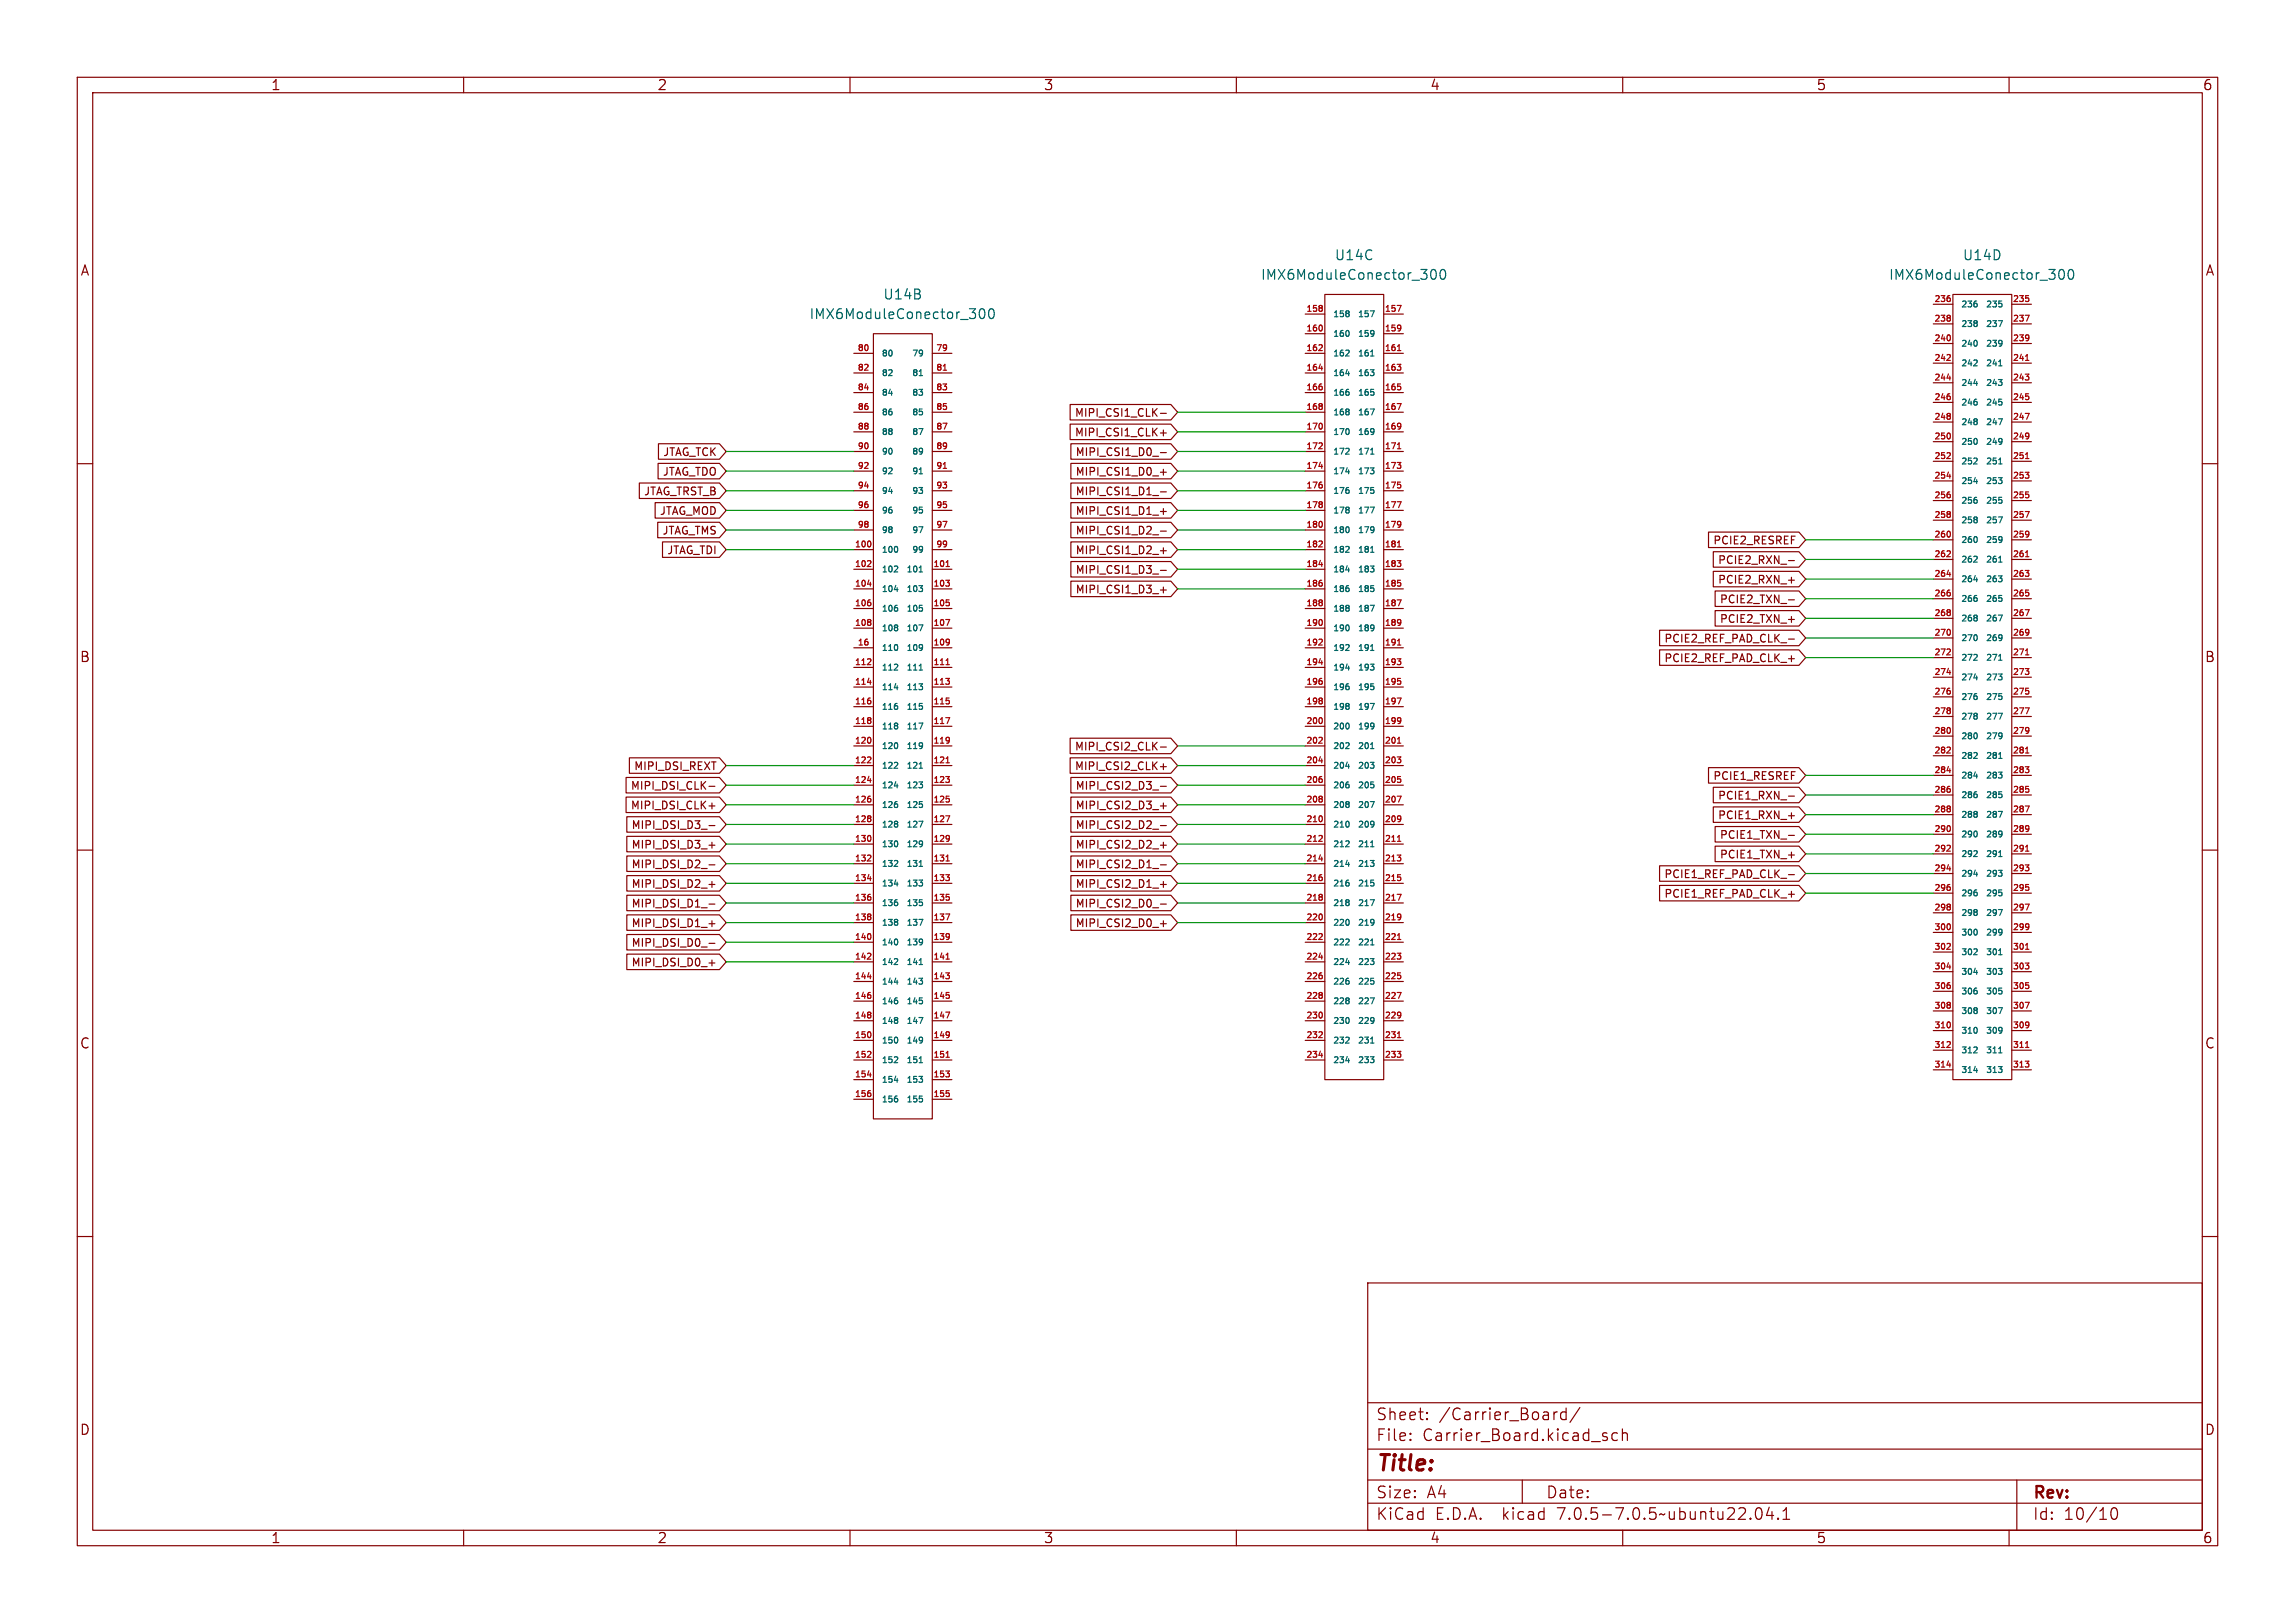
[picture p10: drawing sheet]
<svg xmlns="http://www.w3.org/2000/svg" width="297mm" height="210mm" viewBox="0 0 297 210" stroke-linecap="round" stroke-linejoin="round" font-family="sans-serif">
<defs><g id="words">
<text font-size="2.8" fill="#840000" x="178" y="190.8">Title:</text>
<g font-size="2.1" fill="#840000">
<text x="178" y="183.9">Sheet:</text>
<text x="186.2" y="183.9">/Carrier_Board/</text>
<text x="178" y="186.6">File:</text>
<text x="184" y="186.6">Carrier_Board.kicad_sch</text>
<text x="178" y="196.8">KiCad</text>
<text x="178" y="194">Size:</text>
<text x="184.6" y="194">A4</text>
<text x="185.7" y="196.8">E.D.A.</text>
<text x="194.4" y="196.8">kicad</text>
<text x="200" y="194">Date:</text>
<text x="201.5" y="196.8">7.0.5-7.0.5~ubuntu22.04.1</text>
<text x="263" y="194.2">Rev:</text>
<text x="263" y="196.8">Id:</text>
<text x="267" y="196.8">10/10</text>
</g>
<g font-size="1.8" fill="#840000">
<text x="35" y="11.8">1</text>
<text x="85" y="11.8">2</text>
<text x="135" y="11.8">3</text>
<text x="185" y="11.8">4</text>
<text x="235" y="11.8">5</text>
<text x="285" y="11.8">6</text>
<text x="10.4" y="35.8">A</text>
<text x="285.4" y="35.8">A</text>
<text x="10.3" y="85.8">B</text>
<text x="285.3" y="85.8">B</text>
<text x="10.3" y="135.8">C</text>
<text x="285.3" y="135.8">C</text>
<text x="10.3" y="185.8">D</text>
<text x="285.3" y="185.8">D</text>
<text x="35" y="199.8">1</text>
<text x="85" y="199.8">2</text>
<text x="135" y="199.8">3</text>
<text x="185" y="199.8">4</text>
<text x="235" y="199.8">5</text>
<text x="285" y="199.8">6</text>
</g>
<g font-size="1.8" fill="#006464">
<text x="172.7" y="33.8">U14C</text>
<text x="254" y="33.8">U14D</text>
<text x="104.7" y="41.5">IMX6ModuleConector_300</text>
<text x="114.3" y="38.9">U14B</text>
<text x="163.1" y="36.4">IMX6ModuleConector_300</text>
<text x="244.4" y="36.4">IMX6ModuleConector_300</text>
</g>
<g font-size="1.4" fill="#840000">
<text x="85.8" y="59.2">JTAG_TCK</text>
<text x="139" y="54.1">MIPI_CSI1_CLK-</text>
<text x="139" y="56.6">MIPI_CSI1_CLK+</text>
<text x="139.1" y="59.2">MIPI_CSI1_D0_-</text>
<text x="83.3" y="64.3">JTAG_TRST_B</text>
<text x="85.7" y="61.7">JTAG_TDO</text>
<text x="139.1" y="64.3">MIPI_CSI1_D1_-</text>
<text x="139.1" y="61.7">MIPI_CSI1_D0_+</text>
<text x="85.3" y="66.8">JTAG_MOD</text>
<text x="85.7" y="69.3">JTAG_TMS</text>
<text x="86.3" y="71.9">JTAG_TDI</text>
<text x="139.1" y="71.9">MIPI_CSI1_D2_+</text>
<text x="139.1" y="69.3">MIPI_CSI1_D2_-</text>
<text x="139.1" y="66.8">MIPI_CSI1_D1_+</text>
<text x="221.7" y="70.6">PCIE2_RESREF</text>
<text x="139.1" y="77">MIPI_CSI1_D3_+</text>
<text x="139.1" y="74.4">MIPI_CSI1_D3_-</text>
<text x="222.3" y="73.2">PCIE2_RXN_-</text>
<text x="222.3" y="75.7">PCIE2_RXN_+</text>
<text x="215.3" y="83.3">PCIE2_REF_PAD_CLK_-</text>
<text x="222.5" y="78.2">PCIE2_TXN_-</text>
<text x="222.5" y="80.8">PCIE2_TXN_+</text>
<text x="215.3" y="85.9">PCIE2_REF_PAD_CLK_+</text>
<text x="82" y="99.8">MIPI_DSI_REXT</text>
<text x="139" y="99.8">MIPI_CSI2_CLK+</text>
<text x="139" y="97.3">MIPI_CSI2_CLK-</text>
<text x="221.7" y="101.1">PCIE1_RESREF</text>
<text x="81.6" y="104.9">MIPI_DSI_CLK+</text>
<text x="81.6" y="102.4">MIPI_DSI_CLK-</text>
<text x="81.7" y="107.4">MIPI_DSI_D3_-</text>
<text x="139.1" y="104.9">MIPI_CSI2_D3_+</text>
<text x="139.1" y="102.4">MIPI_CSI2_D3_-</text>
<text x="139.1" y="107.4">MIPI_CSI2_D2_-</text>
<text x="222.3" y="106.2">PCIE1_RXN_+</text>
<text x="222.3" y="103.6">PCIE1_RXN_-</text>
<text x="81.7" y="112.5">MIPI_DSI_D2_-</text>
<text x="81.7" y="110">MIPI_DSI_D3_+</text>
<text x="139.1" y="110">MIPI_CSI2_D2_+</text>
<text x="139.1" y="112.5">MIPI_CSI2_D1_-</text>
<text x="215.3" y="113.8">PCIE1_REF_PAD_CLK_-</text>
<text x="222.5" y="111.3">PCIE1_TXN_+</text>
<text x="222.5" y="108.7">PCIE1_TXN_-</text>
<text x="81.7" y="117.6">MIPI_DSI_D1_-</text>
<text x="81.7" y="115.1">MIPI_DSI_D2_+</text>
<text x="139.1" y="115.1">MIPI_CSI2_D1_+</text>
<text x="139.1" y="117.6">MIPI_CSI2_D0_-</text>
<text x="215.3" y="116.3">PCIE1_REF_PAD_CLK_+</text>
<text x="81.7" y="120.1">MIPI_DSI_D1_+</text>
<text x="81.7" y="125.2">MIPI_DSI_D0_+</text>
<text x="81.7" y="122.7">MIPI_DSI_D0_-</text>
<text x="139.1" y="120.1">MIPI_CSI2_D0_+</text>
</g>
<g font-size="1.1" fill="#a90000">
<text x="169" y="40.4">158</text>
<text x="179.1" y="40.4">157</text>
<text x="250.3" y="39.1">236</text>
<text x="250.3" y="41.7">238</text>
<text x="260.4" y="39.1">235</text>
<text x="260.4" y="41.7">237</text>
<text x="110.9" y="45.5">80</text>
<text x="121.1" y="45.5">79</text>
<text x="169" y="42.9">160</text>
<text x="169" y="45.5">162</text>
<text x="179.1" y="42.9">159</text>
<text x="179.1" y="45.5">161</text>
<text x="250.3" y="44.2">240</text>
<text x="250.3" y="46.7">242</text>
<text x="260.4" y="44.2">239</text>
<text x="260.4" y="46.7">241</text>
<text x="110.9" y="48">82</text>
<text x="110.9" y="50.5">84</text>
<text x="110.9" y="53.1">86</text>
<text x="121.1" y="48">81</text>
<text x="121.1" y="50.5">83</text>
<text x="121.1" y="53.1">85</text>
<text x="169" y="48">164</text>
<text x="169" y="50.5">166</text>
<text x="169" y="53.1">168</text>
<text x="179.1" y="48">163</text>
<text x="179.1" y="50.5">165</text>
<text x="179.1" y="53.1">167</text>
<text x="250.3" y="49.3">244</text>
<text x="250.3" y="51.8">246</text>
<text x="260.4" y="49.3">243</text>
<text x="260.4" y="51.8">245</text>
<text x="110.9" y="55.6">88</text>
<text x="110.9" y="58.2">90</text>
<text x="121.1" y="55.6">87</text>
<text x="121.1" y="58.2">89</text>
<text x="169" y="55.6">170</text>
<text x="169" y="58.2">172</text>
<text x="179.1" y="55.6">169</text>
<text x="179.1" y="58.2">171</text>
<text x="250.3" y="54.4">248</text>
<text x="250.3" y="56.9">250</text>
<text x="250.3" y="59.4">252</text>
<text x="260.4" y="54.4">247</text>
<text x="260.4" y="56.9">249</text>
<text x="260.4" y="59.4">251</text>
<text x="110.9" y="60.7">92</text>
<text x="110.9" y="63.2">94</text>
<text x="110.9" y="65.8">96</text>
<text x="121.1" y="60.7">91</text>
<text x="121.1" y="63.2">93</text>
<text x="121.1" y="65.8">95</text>
<text x="169" y="60.7">174</text>
<text x="169" y="63.2">176</text>
<text x="169" y="65.8">178</text>
<text x="179.1" y="60.7">173</text>
<text x="179.1" y="63.2">175</text>
<text x="179.1" y="65.8">177</text>
<text x="250.3" y="62">254</text>
<text x="250.3" y="64.5">256</text>
<text x="260.4" y="62">253</text>
<text x="260.4" y="64.5">255</text>
<text x="110.6" y="70.9">100</text>
<text x="110.9" y="68.3">98</text>
<text x="121.1" y="68.3">97</text>
<text x="121.1" y="70.9">99</text>
<text x="169" y="68.3">180</text>
<text x="169" y="70.9">182</text>
<text x="179.1" y="68.3">179</text>
<text x="179.1" y="70.9">181</text>
<text x="250.3" y="67.1">258</text>
<text x="250.3" y="69.6">260</text>
<text x="260.4" y="67.1">257</text>
<text x="260.4" y="69.6">259</text>
<text x="110.6" y="73.4">102</text>
<text x="110.6" y="75.9">104</text>
<text x="120.7" y="73.4">101</text>
<text x="120.7" y="75.9">103</text>
<text x="169" y="73.4">184</text>
<text x="169" y="75.9">186</text>
<text x="179.1" y="73.4">183</text>
<text x="179.1" y="75.9">185</text>
<text x="250.3" y="72.1">262</text>
<text x="250.3" y="74.7">264</text>
<text x="250.3" y="77.2">266</text>
<text x="260.4" y="72.1">261</text>
<text x="260.4" y="74.7">263</text>
<text x="260.4" y="77.2">265</text>
<text x="110.6" y="78.5">106</text>
<text x="110.6" y="81">108</text>
<text x="110.9" y="83.6">16</text>
<text x="120.7" y="78.5">105</text>
<text x="120.7" y="81">107</text>
<text x="120.7" y="83.6">109</text>
<text x="169" y="78.5">188</text>
<text x="169" y="81">190</text>
<text x="169" y="83.6">192</text>
<text x="179.1" y="78.5">187</text>
<text x="179.1" y="81">189</text>
<text x="179.1" y="83.6">191</text>
<text x="250.3" y="79.8">268</text>
<text x="250.3" y="82.3">270</text>
<text x="260.4" y="79.8">267</text>
<text x="260.4" y="82.3">269</text>
<text x="110.6" y="86.1">112</text>
<text x="110.6" y="88.6">114</text>
<text x="120.7" y="86.1">111</text>
<text x="120.7" y="88.6">113</text>
<text x="169" y="86.1">194</text>
<text x="169" y="88.6">196</text>
<text x="179.1" y="86.1">193</text>
<text x="179.1" y="88.6">195</text>
<text x="250.3" y="84.8">272</text>
<text x="250.3" y="87.4">274</text>
<text x="250.3" y="89.9">276</text>
<text x="260.4" y="84.8">271</text>
<text x="260.4" y="87.4">273</text>
<text x="260.4" y="89.9">275</text>
<text x="110.6" y="91.2">116</text>
<text x="110.6" y="93.7">118</text>
<text x="120.7" y="91.2">115</text>
<text x="120.7" y="93.7">117</text>
<text x="169" y="91.2">198</text>
<text x="169" y="93.7">200</text>
<text x="179.1" y="91.2">197</text>
<text x="179.1" y="93.7">199</text>
<text x="250.3" y="92.5">278</text>
<text x="250.3" y="95">280</text>
<text x="260.4" y="92.5">277</text>
<text x="260.4" y="95">279</text>
<text x="110.6" y="96.3">120</text>
<text x="110.6" y="98.8">122</text>
<text x="110.6" y="101.3">124</text>
<text x="120.7" y="96.3">119</text>
<text x="120.7" y="98.8">121</text>
<text x="120.7" y="101.3">123</text>
<text x="169" y="96.3">202</text>
<text x="169" y="98.8">204</text>
<text x="169" y="101.3">206</text>
<text x="179.1" y="96.3">201</text>
<text x="179.1" y="98.8">203</text>
<text x="179.1" y="101.3">205</text>
<text x="250.3" y="97.5">282</text>
<text x="250.3" y="100.1">284</text>
<text x="260.4" y="97.5">281</text>
<text x="260.4" y="100.1">283</text>
<text x="110.6" y="103.9">126</text>
<text x="110.6" y="106.4">128</text>
<text x="120.7" y="103.9">125</text>
<text x="120.7" y="106.4">127</text>
<text x="169" y="103.9">208</text>
<text x="169" y="106.4">210</text>
<text x="179.1" y="103.9">207</text>
<text x="179.1" y="106.4">209</text>
<text x="250.3" y="102.6">286</text>
<text x="250.3" y="105.2">288</text>
<text x="250.3" y="107.7">290</text>
<text x="260.4" y="102.6">285</text>
<text x="260.4" y="105.2">287</text>
<text x="260.4" y="107.7">289</text>
<text x="110.6" y="109">130</text>
<text x="110.6" y="111.5">132</text>
<text x="120.7" y="109">129</text>
<text x="120.7" y="111.5">131</text>
<text x="169" y="109">212</text>
<text x="169" y="111.5">214</text>
<text x="179.1" y="109">211</text>
<text x="179.1" y="111.5">213</text>
<text x="250.3" y="110.2">292</text>
<text x="250.3" y="112.8">294</text>
<text x="260.4" y="110.2">291</text>
<text x="260.4" y="112.8">293</text>
<text x="110.6" y="114">134</text>
<text x="110.6" y="116.6">136</text>
<text x="110.6" y="119.1">138</text>
<text x="120.7" y="114">133</text>
<text x="120.7" y="116.6">135</text>
<text x="120.7" y="119.1">137</text>
<text x="169" y="114">216</text>
<text x="169" y="116.6">218</text>
<text x="169" y="119.1">220</text>
<text x="179.1" y="114">215</text>
<text x="179.1" y="116.6">217</text>
<text x="179.1" y="119.1">219</text>
<text x="250.3" y="115.3">296</text>
<text x="250.3" y="117.9">298</text>
<text x="260.4" y="115.3">295</text>
<text x="260.4" y="117.9">297</text>
<text x="110.6" y="121.7">140</text>
<text x="110.6" y="124.2">142</text>
<text x="120.7" y="121.7">139</text>
<text x="120.7" y="124.2">141</text>
<text x="169" y="121.7">222</text>
<text x="169" y="124.2">224</text>
<text x="179.1" y="121.7">221</text>
<text x="179.1" y="124.2">223</text>
<text x="250.3" y="120.4">300</text>
<text x="250.3" y="122.9">302</text>
<text x="250.3" y="125.5">304</text>
<text x="260.4" y="120.4">299</text>
<text x="260.4" y="122.9">301</text>
<text x="260.4" y="125.5">303</text>
<text x="110.6" y="126.7">144</text>
<text x="110.6" y="129.3">146</text>
<text x="110.6" y="131.8">148</text>
<text x="120.7" y="126.7">143</text>
<text x="120.7" y="129.3">145</text>
<text x="120.7" y="131.8">147</text>
<text x="169" y="126.7">226</text>
<text x="169" y="129.3">228</text>
<text x="169" y="131.8">230</text>
<text x="179.1" y="126.7">225</text>
<text x="179.1" y="129.3">227</text>
<text x="179.1" y="131.8">229</text>
<text x="250.3" y="128">306</text>
<text x="250.3" y="130.6">308</text>
<text x="260.4" y="128">305</text>
<text x="260.4" y="130.6">307</text>
<text x="110.6" y="134.4">150</text>
<text x="110.6" y="136.9">152</text>
<text x="120.7" y="134.4">149</text>
<text x="120.7" y="136.9">151</text>
<text x="169" y="134.4">232</text>
<text x="169" y="136.9">234</text>
<text x="179.1" y="134.4">231</text>
<text x="179.1" y="136.9">233</text>
<text x="250.3" y="133.1">310</text>
<text x="250.3" y="135.6">312</text>
<text x="260.4" y="133.1">309</text>
<text x="260.4" y="135.6">311</text>
<text x="110.6" y="139.4">154</text>
<text x="110.6" y="142">156</text>
<text x="120.7" y="139.4">153</text>
<text x="120.7" y="142">155</text>
<text x="250.3" y="138.2">314</text>
<text x="260.4" y="138.2">313</text>
</g>
<g font-size="1.1" fill="#006464">
<text x="172.5" y="41.2">158</text>
<text x="175.6" y="41.2">157</text>
<text x="253.7" y="39.9">236</text>
<text x="256.9" y="39.9">235</text>
<text x="114" y="46.3">80</text>
<text x="118" y="46.3">79</text>
<text x="172.5" y="43.8">160</text>
<text x="172.5" y="46.3">162</text>
<text x="175.6" y="43.8">159</text>
<text x="175.6" y="46.3">161</text>
<text x="253.7" y="42.5">238</text>
<text x="253.7" y="45">240</text>
<text x="253.7" y="47.6">242</text>
<text x="256.9" y="42.5">237</text>
<text x="256.9" y="45">239</text>
<text x="256.9" y="47.6">241</text>
<text x="114" y="48.8">82</text>
<text x="114" y="51.4">84</text>
<text x="114" y="53.9">86</text>
<text x="118" y="48.8">81</text>
<text x="118" y="51.4">83</text>
<text x="118" y="53.9">85</text>
<text x="172.5" y="48.8">164</text>
<text x="172.5" y="51.4">166</text>
<text x="172.5" y="53.9">168</text>
<text x="175.6" y="48.8">163</text>
<text x="175.6" y="51.4">165</text>
<text x="175.6" y="53.9">167</text>
<text x="253.7" y="50.1">244</text>
<text x="253.7" y="52.6">246</text>
<text x="256.9" y="50.1">243</text>
<text x="256.9" y="52.6">245</text>
<text x="114" y="56.5">88</text>
<text x="114" y="59">90</text>
<text x="118" y="56.5">87</text>
<text x="118" y="59">89</text>
<text x="172.5" y="56.5">170</text>
<text x="172.5" y="59">172</text>
<text x="175.6" y="56.5">169</text>
<text x="175.6" y="59">171</text>
<text x="253.7" y="55.2">248</text>
<text x="253.7" y="57.7">250</text>
<text x="256.9" y="55.2">247</text>
<text x="256.9" y="57.7">249</text>
<text x="114" y="61.5">92</text>
<text x="114" y="64.1">94</text>
<text x="118" y="61.5">91</text>
<text x="118" y="64.1">93</text>
<text x="172.5" y="61.5">174</text>
<text x="172.5" y="64.1">176</text>
<text x="175.6" y="61.5">173</text>
<text x="175.6" y="64.1">175</text>
<text x="253.7" y="60.3">252</text>
<text x="253.7" y="62.8">254</text>
<text x="253.7" y="65.3">256</text>
<text x="256.9" y="60.3">251</text>
<text x="256.9" y="62.8">253</text>
<text x="256.9" y="65.3">255</text>
<text x="114" y="71.7">100</text>
<text x="114" y="66.6">96</text>
<text x="114" y="69.2">98</text>
<text x="118" y="66.6">95</text>
<text x="118" y="69.2">97</text>
<text x="118" y="71.7">99</text>
<text x="172.5" y="66.6">178</text>
<text x="172.5" y="69.2">180</text>
<text x="172.5" y="71.7">182</text>
<text x="175.6" y="66.6">177</text>
<text x="175.6" y="69.2">179</text>
<text x="175.6" y="71.7">181</text>
<text x="253.7" y="67.9">258</text>
<text x="253.7" y="70.4">260</text>
<text x="256.9" y="67.9">257</text>
<text x="256.9" y="70.4">259</text>
<text x="114" y="74.2">102</text>
<text x="114" y="76.8">104</text>
<text x="117.2" y="74.2">101</text>
<text x="117.2" y="76.8">103</text>
<text x="172.5" y="74.2">184</text>
<text x="172.5" y="76.8">186</text>
<text x="175.6" y="74.2">183</text>
<text x="175.6" y="76.8">185</text>
<text x="253.7" y="73">262</text>
<text x="253.7" y="75.5">264</text>
<text x="256.9" y="73">261</text>
<text x="256.9" y="75.5">263</text>
<text x="114" y="79.3">106</text>
<text x="114" y="81.9">108</text>
<text x="117.2" y="79.3">105</text>
<text x="117.2" y="81.9">107</text>
<text x="172.5" y="79.3">188</text>
<text x="172.5" y="81.9">190</text>
<text x="175.6" y="79.3">187</text>
<text x="175.6" y="81.9">189</text>
<text x="253.7" y="78">266</text>
<text x="253.7" y="80.6">268</text>
<text x="253.7" y="83.1">270</text>
<text x="256.9" y="78">265</text>
<text x="256.9" y="80.6">267</text>
<text x="256.9" y="83.1">269</text>
<text x="114" y="86.9">112</text>
<text x="114" y="89.5">114</text>
<text x="114" y="84.4">110</text>
<text x="117.2" y="84.4">109</text>
<text x="117.2" y="86.9">111</text>
<text x="117.2" y="89.5">113</text>
<text x="172.5" y="84.4">192</text>
<text x="172.5" y="86.9">194</text>
<text x="172.5" y="89.5">196</text>
<text x="175.6" y="84.4">191</text>
<text x="175.6" y="86.9">193</text>
<text x="175.6" y="89.5">195</text>
<text x="253.7" y="85.7">272</text>
<text x="253.7" y="88.2">274</text>
<text x="256.9" y="85.7">271</text>
<text x="256.9" y="88.2">273</text>
<text x="114" y="92">116</text>
<text x="114" y="94.6">118</text>
<text x="117.2" y="92">115</text>
<text x="117.2" y="94.6">117</text>
<text x="172.5" y="92">198</text>
<text x="172.5" y="94.6">200</text>
<text x="175.6" y="92">197</text>
<text x="175.6" y="94.6">199</text>
<text x="253.7" y="90.7">276</text>
<text x="253.7" y="93.3">278</text>
<text x="253.7" y="95.8">280</text>
<text x="256.9" y="90.7">275</text>
<text x="256.9" y="93.3">277</text>
<text x="256.9" y="95.8">279</text>
<text x="114" y="97.1">120</text>
<text x="114" y="99.6">122</text>
<text x="117.2" y="97.1">119</text>
<text x="117.2" y="99.6">121</text>
<text x="172.5" y="97.1">202</text>
<text x="172.5" y="99.6">204</text>
<text x="175.6" y="97.1">201</text>
<text x="175.6" y="99.6">203</text>
<text x="253.7" y="98.4">282</text>
<text x="253.7" y="100.9">284</text>
<text x="256.9" y="98.4">281</text>
<text x="256.9" y="100.9">283</text>
<text x="114" y="102.2">124</text>
<text x="114" y="104.7">126</text>
<text x="114" y="107.3">128</text>
<text x="117.2" y="102.2">123</text>
<text x="117.2" y="104.7">125</text>
<text x="117.2" y="107.3">127</text>
<text x="172.5" y="102.2">206</text>
<text x="172.5" y="104.7">208</text>
<text x="172.5" y="107.3">210</text>
<text x="175.6" y="102.2">205</text>
<text x="175.6" y="104.7">207</text>
<text x="175.6" y="107.3">209</text>
<text x="253.7" y="103.4">286</text>
<text x="253.7" y="106">288</text>
<text x="256.9" y="103.4">285</text>
<text x="256.9" y="106">287</text>
<text x="114" y="109.8">130</text>
<text x="114" y="112.3">132</text>
<text x="117.2" y="109.8">129</text>
<text x="117.2" y="112.3">131</text>
<text x="172.5" y="109.8">212</text>
<text x="172.5" y="112.3">214</text>
<text x="175.6" y="109.8">211</text>
<text x="175.6" y="112.3">213</text>
<text x="253.7" y="108.5">290</text>
<text x="253.7" y="111.1">292</text>
<text x="253.7" y="113.6">294</text>
<text x="256.9" y="108.5">289</text>
<text x="256.9" y="111.1">291</text>
<text x="256.9" y="113.6">293</text>
<text x="114" y="114.9">134</text>
<text x="114" y="117.4">136</text>
<text x="114" y="120">138</text>
<text x="117.2" y="114.9">133</text>
<text x="117.2" y="117.4">135</text>
<text x="117.2" y="120">137</text>
<text x="172.5" y="114.9">216</text>
<text x="172.5" y="117.4">218</text>
<text x="172.5" y="120">220</text>
<text x="175.6" y="114.9">215</text>
<text x="175.6" y="117.4">217</text>
<text x="175.6" y="120">219</text>
<text x="253.7" y="116.1">296</text>
<text x="253.7" y="118.7">298</text>
<text x="256.9" y="116.1">295</text>
<text x="256.9" y="118.7">297</text>
<text x="114" y="122.5">140</text>
<text x="114" y="125">142</text>
<text x="117.2" y="122.5">139</text>
<text x="117.2" y="125">141</text>
<text x="172.5" y="122.5">222</text>
<text x="172.5" y="125">224</text>
<text x="175.6" y="122.5">221</text>
<text x="175.6" y="125">223</text>
<text x="253.7" y="121.2">300</text>
<text x="253.7" y="123.8">302</text>
<text x="256.9" y="121.2">299</text>
<text x="256.9" y="123.8">301</text>
<text x="114" y="127.6">144</text>
<text x="114" y="130.1">146</text>
<text x="117.2" y="127.6">143</text>
<text x="117.2" y="130.1">145</text>
<text x="172.5" y="127.6">226</text>
<text x="172.5" y="130.1">228</text>
<text x="175.6" y="127.6">225</text>
<text x="175.6" y="130.1">227</text>
<text x="253.7" y="126.3">304</text>
<text x="253.7" y="128.8">306</text>
<text x="253.7" y="131.4">308</text>
<text x="256.9" y="126.3">303</text>
<text x="256.9" y="128.8">305</text>
<text x="256.9" y="131.4">307</text>
<text x="114" y="132.7">148</text>
<text x="114" y="135.2">150</text>
<text x="114" y="137.7">152</text>
<text x="117.2" y="132.7">147</text>
<text x="117.2" y="135.2">149</text>
<text x="117.2" y="137.7">151</text>
<text x="172.5" y="132.7">230</text>
<text x="172.5" y="135.2">232</text>
<text x="172.5" y="137.7">234</text>
<text x="175.6" y="132.7">229</text>
<text x="175.6" y="135.2">231</text>
<text x="175.6" y="137.7">233</text>
<text x="253.7" y="133.9">310</text>
<text x="253.7" y="136.5">312</text>
<text x="256.9" y="133.9">309</text>
<text x="256.9" y="136.5">311</text>
<text x="114" y="140.3">154</text>
<text x="114" y="142.8">156</text>
<text x="117.2" y="140.3">153</text>
<text x="117.2" y="142.8">155</text>
<text x="253.7" y="139">314</text>
<text x="256.9" y="139">313</text>
</g>
</g></defs>
<g fill="none" stroke="#840000" stroke-width=".15">
<path d="M10 10h277v190h-277zM12 12h273v186h-273zM60 10v2M110 10v2M160 10v2M210 10v2M260 10v2M171.4 38.1h7.7v101.6h-7.7zM250.2 39.4h2.5M252.7 38.1h7.6v101.6h-7.6zM260.3 39.4h2.6M10 60h2"/>
<path d="M85.2 60h7.9l.9 1-.9 1h-7.9zM85.2 57.4h7.9l.9 1-.9 1h-7.9zM110.5 45.7h2.5M110.5 48.3h2.5M110.5 50.8h2.5M110.5 53.3h2.5M110.5 55.9h2.5M110.5 58.4h2.5M113 43.2h7.6v101.6h-7.6zM120.6 45.7h2.6M120.6 48.3h2.6M120.6 50.8h2.6"/>
<path d="M120.6 53.3h2.6M120.6 55.9h2.6M120.6 58.4h2.6M138.5 52.3h13l.9 1-.9 1h-13zM138.5 54.9h13l.9 1-.9 1h-13zM138.6 57.4h12.9l.9 1-.9 1h-12.9zM138.6 60h12.9l.9 1-.9 1h-12.9zM150.2 53.5h.7M150.2 56h.7M150.2 58.6h.7M150.6 55.6v.8M168.9 45.7h2.5"/>
<path d="M168.9 48.3h2.5M168.9 50.8h2.5M168.9 53.3h2.5M168.9 55.9h2.5M168.9 58.4h2.5M168.9 40.6h2.5M168.9 43.2h2.5M179.1 45.7h2.5M179.1 48.3h2.5M179.1 50.8h2.5M179.1 53.3h2.5M179.1 55.9h2.5"/>
<path d="M179.1 58.4h2.5M179.1 40.6h2.5M179.1 43.2h2.5M250.2 41.9h2.5M250.2 44.5h2.5M250.2 47h2.5M250.2 49.5h2.5M250.2 52.1h2.5M250.2 54.6h2.5M250.2 57.2h2.5M250.2 59.7h2.5M260.3 41.9h2.6"/>
<path d="M260.3 44.5h2.6M260.3 47h2.6M260.3 49.5h2.6M260.3 52.1h2.6M260.3 54.6h2.6M260.3 57.2h2.6M260.3 59.7h2.6M285 60h2M82.7 62.5h10.4l.9 1-.9 1h-10.4zM84.8 65h8.3l.9 1-.9 1h-8.3zM85.1 67.6h8l.9 1-.9 1h-8zM85.7 70.1h7.4l.9 1-.9 1h-7.4z"/>
<path d="M110.5 71.1h2.5M110.5 73.7h2.5M110.5 76.2h2.5M110.5 78.7h2.5M110.5 61h2.5M110.5 63.5h2.5M110.5 66h2.5M110.5 68.6h2.5M120.6 71.1h2.6M120.6 73.7h2.6M120.6 76.2h2.6M120.6 78.7h2.6"/>
<path d="M120.6 61h2.6M120.6 63.5h2.6M120.6 66h2.6M120.6 68.6h2.6M138.6 70.1h12.9l.9 1-.9 1h-12.9zM138.6 67.6h12.9l.9 1-.9 1h-12.9zM138.6 75.2h12.9l.9 1-.9 1h-12.9zM138.6 72.7h12.9l.9 1-.9 1h-12.9zM138.6 65h12.9l.9 1-.9 1h-12.9zM138.6 62.5h12.9l.9 1-.9 1h-12.9zM150.2 71.3h.7M150.2 68.7h.7"/>
<path d="M150.2 76.3h.7M150.2 73.8h.7M150.2 66.2h.7M150.2 63.6h.7M150.2 61.1h.7M150.6 60.7v.8M150.6 65.8v.8M150.6 70.9v.7M150.6 76v.7M168.9 71.1h2.5M168.9 73.7h2.5M168.9 76.2h2.5"/>
<path d="M168.9 78.7h2.5M168.9 61h2.5M168.9 63.5h2.5M168.9 66h2.5M168.9 68.6h2.5M179.1 71.1h2.5M179.1 73.7h2.5M179.1 76.2h2.5M179.1 78.7h2.5M179.1 61h2.5M179.1 63.5h2.5M179.1 66h2.5"/>
<path d="M179.1 68.6h2.5M221.1 68.8h11.7l.9 1.1-.9 1h-11.7zM221.7 71.4h11.1l.9 1-.9 1h-11.1zM221.7 73.9h11.1l.9 1-.9 1h-11.1zM222 76.5h10.8l.9 1-.9 1h-10.8zM222 79h10.8l.9 1-.9 1h-10.8zM231.5 72.5h.7M231.5 77.6h.7M231.5 75.1h.7M250.2 62.2h2.5M250.2 64.8h2.5M250.2 67.3h2.5"/>
<path d="M250.2 69.9h2.5M250.2 72.4h2.5M250.2 74.9h2.5M250.2 77.5h2.5M260.3 62.2h2.6M260.3 64.8h2.6M260.3 67.3h2.6M260.3 69.9h2.6M260.3 72.4h2.6M260.3 74.9h2.6M260.3 77.5h2.6M81.5 98.1h11.6l.9 1-.9 1h-11.6z"/>
<path d="M110.5 81.3h2.5M110.5 83.8h2.5M110.5 86.4h2.5M110.5 88.9h2.5M110.5 91.4h2.5M110.5 94h2.5M110.5 96.5h2.5M110.5 99.1h2.5M120.6 81.3h2.6M120.6 83.8h2.6M120.6 86.4h2.6M120.6 88.9h2.6"/>
<path d="M120.6 91.4h2.6M120.6 94h2.6M120.6 96.5h2.6M120.6 99.1h2.6M138.5 98.1h13l.9 1-.9 1h-13zM138.5 95.5h13l.9 1-.9 1h-13zM150.2 99.2h.7M150.2 96.7h.7M150.6 98.8v.8M168.9 81.3h2.5M168.9 83.8h2.5M168.9 86.4h2.5"/>
<path d="M168.9 88.9h2.5M168.9 91.4h2.5M168.9 94h2.5M168.9 96.5h2.5M168.9 99.1h2.5M179.1 81.3h2.5M179.1 83.8h2.5M179.1 86.4h2.5M179.1 88.9h2.5M179.1 91.4h2.5M179.1 94h2.5M179.1 96.5h2.5"/>
<path d="M179.1 99.1h2.5M214.8 81.5h18l.9 1.1-.9 1h-18zM214.8 84.1h18l.9 1-.9 1h-18zM221.1 99.3h11.7l.9 1-.9 1h-11.7zM231.5 82.7h.7M231.5 80.2h.7M231.5 85.2h.7M250.2 80h2.5M250.2 82.6h2.5M250.2 85.1h2.5M250.2 87.6h2.5M250.2 90.2h2.5"/>
<path d="M250.2 92.7h2.5M250.2 95.3h2.5M250.2 97.8h2.5M260.3 80h2.6M260.3 82.6h2.6M260.3 85.1h2.6M260.3 87.6h2.6M260.3 90.2h2.6M260.3 92.7h2.6M260.3 95.3h2.6M260.3 97.8h2.6M10 110h2"/>
<path d="M81 103.1h12.1l.9 1-.9 1h-12.1zM81 100.6h12.1l.9 1-.9 1h-12.1zM81.1 110.8h12l.9 1-.9 1h-12zM81.1 118.4h12l.9 1-.9 1h-12zM81.1 115.8h12l.9 1-.9 1h-12zM81.1 113.3h12l.9 1-.9 1h-12zM81.1 108.2h12l.9 1-.9 1h-12zM81.1 105.7h12l.9 1-.9 1h-12zM91.8 114.4h.7M91.8 109.4h.7M91.8 111.9h.7M91.8 119.5h.7"/>
<path d="M91.8 117h.7M91.8 104.3h.7M91.8 101.7h.7M91.8 106.8h.7M110.5 101.6h2.5M110.5 104.1h2.5M110.5 106.7h2.5M110.5 109.2h2.5M110.5 111.8h2.5M110.5 114.3h2.5M110.5 116.8h2.5M110.5 119.4h2.5"/>
<path d="M120.6 101.6h2.6M120.6 104.1h2.6M120.6 106.7h2.6M120.6 109.2h2.6M120.6 111.8h2.6M120.6 114.3h2.6M120.6 116.8h2.6M120.6 119.4h2.6M138.6 113.3h12.9l.9 1-.9 1h-12.9zM138.6 108.2h12.9l.9 1-.9 1h-12.9zM138.6 110.8h12.9l.9 1-.9 1h-12.9zM138.6 118.4h12.9l.9 1-.9 1h-12.9z"/>
<path d="M138.6 115.8h12.9l.9 1-.9 1h-12.9zM138.6 103.1h12.9l.9 1-.9 1h-12.9zM138.6 100.6h12.9l.9 1-.9 1h-12.9zM138.6 105.7h12.9l.9 1-.9 1h-12.9zM150.2 114.4h.7M150.2 109.4h.7M150.2 111.9h.7M150.2 119.5h.7M150.2 117h.7M150.2 104.3h.7M150.2 101.7h.7M150.2 106.8h.7"/>
<path d="M150.6 103.9v.8M150.6 109v.7M150.6 114.1v.7M150.6 119.1v.8M168.9 101.6h2.5M168.9 104.1h2.5M168.9 106.7h2.5M168.9 109.2h2.5M168.9 111.8h2.5M168.9 114.3h2.5M168.9 116.8h2.5M168.9 119.4h2.5"/>
<path d="M179.1 101.6h2.5M179.1 104.1h2.5M179.1 106.7h2.5M179.1 109.2h2.5M179.1 111.8h2.5M179.1 114.3h2.5M179.1 116.8h2.5M179.1 119.4h2.5M214.8 112h18l.9 1-.9 1h-18zM214.8 114.6h18l.9 1-.9 1h-18zM221.7 104.4h11.1l.9 1-.9 1h-11.1zM221.7 101.9h11.1l.9 1-.9 1h-11.1z"/>
<path d="M222 109.5h10.8l.9 1-.9 1h-10.8zM222 106.9h10.8l.9 1.1-.9 1h-10.8zM231.5 110.6h.7M231.5 108.1h.7M231.5 105.6h.7M231.5 113.2h.7M231.5 115.7h.7M231.5 103h.7M250.2 100.3h2.5M250.2 102.9h2.5M250.2 105.4h2.5M250.2 108h2.5"/>
<path d="M250.2 110.5h2.5M250.2 113h2.5M250.2 115.6h2.5M250.2 118.1h2.5M260.3 100.3h2.6M260.3 102.9h2.6M260.3 105.4h2.6M260.3 108h2.6M260.3 110.5h2.6M260.3 113h2.6M260.3 115.6h2.6M260.3 118.1h2.6"/>
<path d="M285 110h2M81.1 123.5h12l.9 1-.9 1h-12zM81.1 120.9h12l.9 1-.9 1h-12zM91.8 124.6h.7M91.8 122.1h.7M110.5 121.9h2.5M110.5 124.5h2.5M110.5 127h2.5M110.5 129.5h2.5M110.5 132.1h2.5M110.5 134.6h2.5M110.5 137.2h2.5"/>
<path d="M110.5 139.7h2.5M120.6 121.9h2.6M120.6 124.5h2.6M120.6 127h2.6M120.6 129.5h2.6M120.6 132.1h2.6M120.6 134.6h2.6M120.6 137.2h2.6M120.6 139.7h2.6M168.9 121.9h2.5M168.9 124.5h2.5M168.9 127h2.5"/>
<path d="M168.9 129.5h2.5M168.9 132.1h2.5M168.9 134.6h2.5M168.9 137.2h2.5M179.1 121.9h2.5M179.1 124.5h2.5M179.1 127h2.5M179.1 129.5h2.5M179.1 132.1h2.5M179.1 134.6h2.5M179.1 137.2h2.5M250.2 120.7h2.5"/>
<path d="M250.2 123.2h2.5M250.2 125.7h2.5M250.2 128.3h2.5M250.2 130.8h2.5M250.2 133.4h2.5M250.2 135.9h2.5M250.2 138.4h2.5M260.3 120.7h2.6M260.3 123.2h2.6M260.3 125.7h2.6M260.3 128.3h2.6M260.3 130.8h2.6"/>
<path d="M260.3 133.4h2.6M260.3 135.9h2.6M260.3 138.4h2.6M10 160h2M110.5 142.2h2.5M120.6 142.2h2.6M285 160h2M177 166h108v32h-108zM60 198v2M110 198v2M160 198v2M177 194.5h108"/>
<path d="M177 191.5h108M177 187.5h108M177 181.5h108M182.5 186.3h.1l-.1 .1M182.5 186.3v.1M182.5 185.5v.1M182.5 185.5h.1l-.1 .1M184.7 183.6v.1M184.7 183.6h-.1l.1 .1M184.7 182.8v.1M184.7 182.8h-.1l.1 .1M197 191.5v3"/>
<path d="M201.5 182.7l-.3 .1M202.7 182.8l-.5-.1-.2 .3v.4l.1 .2 .1 .1 .5-.1M202.7 182.2v1.5M204.5 182.1l-1.3 2M207.5 185.8l.3 .1 .2 .2v.2l-.5 .1M207.5 185.5l.1-.1 .4 .1M209.3 185.5l-.4-.1-.3 .3v.4l.1 .2 .2 .1 .4-.1M210 185.5a.37 .37 0 0 1 .6 .1v.8M210 184.9v1.5M210 198v2M226.5 196.5h.1l-.1 .1M226.5 196.5v.1"/>
<path d="M227.3 195.2a.36 .36 0 0 1 .4-.1 .36 .36 0 0 1 .3 .3 .77 .77 0 0 1-.5 1.2 .91 .91 0 0 1-.2-1.4zM229 195l-.4 1.1h.9M229.3 195.6v1M230.1 196.5h.1l-.1 .1M230.1 196.5h-.1l.1 .1M230.1 196.5v.1M230.7 196.6h.9M230.7 195.5l.5-.4v1.5M260 198v2M261 191.5v6.5M273.4 195.2a.36 .36 0 0 1 .6 .2 .77 .77 0 0 1-.5 1.2 1 1 0 0 1-.1-1.4z"/>
</g>
<g fill="none" stroke="#006464" stroke-width=".15">
<path d="M185.3 35l.3-.1a.79 .79 0 0 1 0 1.2h-.2a.77 .77 0 0 1-.1-1.1zM186.5 35l.3-.1a.79 .79 0 0 1 0 1.2h-.1a.77 .77 0 0 1-.2-1.1zM255.8 39.3v.3M258.7 39h.4M259 39.3l.1 .1-.1 .3M266.5 35l.3-.1a.79 .79 0 0 1 0 1.2h-.1a.78 .78 0 0 1-.2-1.1zM267.8 34.9h.3a.79 .79 0 0 1 0 1.2h-.2a.85 .85 0 0 1-.1-1.2zM119 48.6h.4M126.8 40.1l.4-.2a.79 .79 0 0 1 0 1.3h-.2a.77 .77 0 0 1-.2-1.1zM128.1 40.1l.3-.2a.79 .79 0 0 1 0 1.3h-.2a.77 .77 0 0 1-.1-1.1zM174.2 48.4h.4M174.5 45.3l.1 .3-.5 .5h.5"/>
<path d="M174.5 58l.1 .3-.5 .5h.5M174.6 40.3v.2M174.6 40.6v.3M174.6 42.9v.5M174.6 50.7v.4M174.6 53v.2M174.6 53.3v.3M174.6 55.6v.5M177.3 40.2h.5l-.3 .8M177.3 47.8h.5l-.2 .3M177.3 52.9h.5l-.3 .8M177.4 46.1h.4"/>
<path d="M177.4 58.8h.4M177.4 50.4h.4M177.5 45.4l.1-.1v.8M177.5 58.1l.1-.1v.8M177.7 42.8l.1 .4-.1 .3M177.7 48.2l.1 .1-.1 .3M177.7 50.7l.1 .1-.1 .3M177.7 55.5l.1 .4-.1 .3M177.8 43.1l-.1 .1M177.8 55.8l-.1 .1M255.4 49.6h.5M255.8 46.6v.3l-.4 .4h.5"/>
<path d="M255.8 59.3v.3l-.4 .4h.5M255.8 41.6v.1M255.8 41.9v.3M255.8 44.2v.4M255.8 52v.3M255.8 54.3v.1M255.8 54.6v.3M255.8 56.9v.4M258.6 41.5h.5l-.3 .8M258.6 49.1h.5l-.3 .3M258.6 54.2h.5l-.3 .8M258.7 47.3h.4"/>
<path d="M258.7 51.7h.4M258.8 46.7l.1-.1v.7M258.8 59.4l.1-.1v.7M259 44.1l.1 .4-.1 .2M259 49.4l.1 .1-.1 .3M259 52l.1 .1-.1 .3M259 56.8l.1 .4-.1 .2M259.1 44.4l-.1 .1M259.1 57.1l-.1 .1M115.7 76.3h.5M116.1 73.3v.3l-.4 .4h.5M116.1 70.8v.5"/>
<path d="M116.1 78.7v.3M118.9 75.8h.5l-.3 .3M119 74h.4M119 61.3h.4M119 78.3h.4M119.1 73.4l.1-.2v.8M119.3 76.1l.1 .1-.1 .3M119.3 78.6l.1 .2-.1 .2M174.2 61.1h.4M174.2 73.8h.4M174.5 70.7l.1 .3-.5 .5h.5M174.6 63.4v.4"/>
<path d="M174.6 65.7v.2M174.6 66v.3M174.6 68.3v.5M174.6 76.1v.4M174.6 78.4v.2M174.6 78.7v.3M177.3 78.3h.5l-.3 .8M177.3 60.5h.5l-.2 .3M177.3 65.6h.5l-.3 .8M177.3 73.2h.5l-.2 .3M177.4 71.5h.4M177.4 75.8h.4"/>
<path d="M177.4 63.1h.4M177.5 70.8l.1-.1v.8M177.7 60.9l.1 .1-.1 .3M177.7 63.4l.1 .1-.1 .3M177.7 68.2l.1 .4-.1 .3M177.7 73.6l.1 .1-.1 .3M177.7 76.1l.1 .1-.1 .3M177.8 68.5l-.1 .1M255.4 62.3h.5M255.4 75h.5M255.8 72v.3l-.4 .4h.5M255.8 64.7v.3"/>
<path d="M255.8 67v.1M255.8 67.3v.3M255.8 69.6v.4M255.8 77.4v.3M255.8 79.7v.1M255.8 80v.3M258.6 61.8h.5l-.3 .3M258.6 66.9h.5l-.3 .8M258.6 74.5h.5l-.3 .3M258.6 79.6h.5l-.3 .8M258.7 60h.4M258.7 72.7h.4"/>
<path d="M258.7 64.4h.4M258.7 77.1h.4M258.8 72.1l.1-.1v.7M259 62.1l.1 .1-.1 .3M259 64.7l.1 .1-.1 .3M259 69.5l.1 .4-.1 .2M259 74.8l.1 .1-.1 .3M259 77.4l.1 .1-.1 .3M259.1 69.8l-.1 .1M115.7 89h.5M116.1 86v.3l-.4 .4h.5M116.1 98.7v.3l-.4 .4h.5"/>
<path d="M116.1 80.9v.2M116.1 81.3v.3M116.1 83.5v.5M116.1 91.4v.3M116.1 93.6v.2M116.1 94v.3M116.1 96.2v.5M118.9 80.9h.5l-.3 .7M118.9 88.5h.5l-.3 .3M118.9 93.6h.5l-.3 .7M119 86.7h.4M119 99.4h.4"/>
<path d="M119 91h.4M119.1 86.1l.1-.2v.8M119.1 98.8l.1-.2v.8M119.3 83.4l.1 .4-.1 .3M119.3 88.8l.1 .1-.1 .3M119.3 91.3l.1 .2-.1 .2M119.3 96.1l.1 .4-.1 .3M119.4 83.7l-.1 .1M119.4 96.4l-.1 .1M174.2 86.5h.4M174.2 99.2h.4M174.5 83.4l.1 .3-.5 .5h.5"/>
<path d="M174.5 96.1l.1 .3-.5 .5h.5M174.6 81v.5M174.6 88.8v.4M174.6 91.1v.2M174.6 91.4v.3M174.6 93.7v.5M177.3 91h.5l-.3 .8M177.3 85.9h.5l-.2 .3M177.3 98.6h.5l-.2 .3M177.4 84.2h.4M177.4 96.9h.4M177.4 88.5h.4"/>
<path d="M177.5 83.5l.1-.1v.8M177.5 96.2l.1-.1v.8M177.7 80.9l.1 .4-.1 .3M177.7 86.3l.1 .1-.1 .3M177.7 88.8l.1 .1-.1 .3M177.7 93.6l.1 .4-.1 .3M177.7 99l.1 .1-.1 .3M177.8 81.2l-.1 .1M177.8 93.9l-.1 .1M255.4 87.7h.5M255.8 84.7v.3l-.4 .4h.5M255.8 97.4v.3l-.4 .4h.5"/>
<path d="M255.8 82.3v.4M255.8 90.1v.3M255.8 92.4v.1M255.8 92.7v.3M255.8 95v.4M258.6 87.2h.5l-.3 .3M258.6 92.3h.5l-.3 .8M258.6 99.9h.5l-.3 .3M258.7 85.4h.4M258.7 98.1h.4M258.7 89.8h.4M258.8 84.8l.1-.1v.7"/>
<path d="M258.8 97.5l.1-.1v.7M259 82.2l.1 .4-.1 .2M259 87.5l.1 .1-.1 .3M259 90.1l.1 .1-.1 .3M259 94.9l.1 .4-.1 .2M259.1 82.5l-.1 .1M259.1 95.2l-.1 .1M115.7 101.7h.5M115.7 114.4h.5M116.1 111.4v.3l-.4 .4h.5M116.1 104.1v.3M116.1 106.3v.2"/>
<path d="M116.1 106.7v.3M116.1 108.9v.5M116.1 116.8v.3M116.1 119v.2M116.1 119.4v.3M118.9 101.2h.5l-.3 .3M118.9 106.3h.5l-.3 .7M118.9 113.9h.5l-.3 .3M118.9 119h.5l-.3 .7M119 112.1h.4M119 103.7h.4M119 116.4h.4"/>
<path d="M119.1 111.5l.1-.2v.8M119.3 101.5l.1 .1-.1 .3M119.3 104l.1 .2-.1 .2M119.3 108.8l.1 .4-.1 .3M119.3 114.2l.1 .1-.1 .3M119.3 116.7l.1 .2-.1 .2M119.4 109.1l-.1 .1M174.2 111.9h.4M174.5 108.8l.1 .3-.5 .5h.5M174.6 101.5v.4M174.6 103.8v.2M174.6 104.1v.3"/>
<path d="M174.6 106.4v.5M174.6 114.2v.4M174.6 116.5v.2M174.6 116.8v.3M174.6 119.1v.5M177.3 103.7h.5l-.3 .8M177.3 116.4h.5l-.3 .8M177.3 111.3h.5l-.2 .3M177.4 109.6h.4M177.4 101.2h.4M177.4 113.9h.4M177.5 108.9l.1-.1v.8"/>
<path d="M177.7 101.5l.1 .1-.1 .3M177.7 106.3l.1 .4-.1 .3M177.7 111.7l.1 .1-.1 .3M177.7 114.2l.1 .1-.1 .3M177.7 119l.1 .4-.1 .3M177.8 106.6l-.1 .1M177.8 119.3l-.1 .1M255.4 100.4h.5M255.4 113.1h.5M255.8 110.1v.3l-.4 .4h.5M255.8 102.8v.3M255.8 105.1v.1"/>
<path d="M255.8 105.4v.3M255.8 107.7v.4M255.8 115.5v.3M255.8 117.8v.1M255.8 118.1v.3M258.6 105h.5l-.3 .8M258.6 112.6h.5l-.3 .3M258.6 117.7h.5l-.3 .8M258.7 110.8h.4M258.7 102.5h.4M258.7 115.2h.4M258.8 110.2l.1-.1v.7"/>
<path d="M259 100.2l.1 .1-.1 .3M259 102.8l.1 .1-.1 .3M259 107.6l.1 .4-.1 .2M259 112.9l.1 .1-.1 .3M259 115.5l.1 .1-.1 .3M259.1 107.9l-.1 .1M115.7 127.1h.5M115.7 139.8h.5M116.1 124.1v.3l-.4 .4h.5M116.1 136.8v.3l-.4 .4h.5M116.1 121.6v.5M116.1 129.5v.3"/>
<path d="M116.1 131.7v.2M116.1 132.1v.3M116.1 134.3v.5M118.9 126.6h.5l-.3 .3M118.9 131.7h.5l-.3 .7M118.9 139.3h.5l-.3 .3M119 124.8h.4M119 137.5h.4M119 129.1h.4M119.1 124.2l.1-.2v.8M119.1 136.9l.1-.2v.8M119.3 121.5l.1 .4-.1 .3"/>
<path d="M119.3 126.9l.1 .1-.1 .3M119.3 129.4l.1 .2-.1 .2M119.3 134.2l.1 .4-.1 .3M119.3 139.6l.1 .1-.1 .3M119.4 121.8l-.1 .1M119.4 134.5l-.1 .1M174.2 124.6h.4M174.2 137.3h.4M174.5 134.2l.1 .3-.5 .5h.5M174.5 121.5l.1 .3-.5 .5h.5M174.6 126.9v.4M174.6 129.2v.2"/>
<path d="M174.6 129.5v.3M174.6 131.8v.5M177.3 129.1h.5l-.3 .8M177.3 124h.5l-.2 .3M177.3 136.7h.5l-.2 .3M177.4 122.3h.4M177.4 135h.4M177.4 126.6h.4M177.5 121.6l.1-.1v.8M177.5 134.3l.1-.1v.8M177.7 124.4l.1 .1-.1 .3M177.7 126.9l.1 .1-.1 .3"/>
<path d="M177.7 131.7l.1 .4-.1 .3M177.7 137.1l.1 .1-.1 .3M177.8 132l-.1 .1M255.4 125.8h.5M255.4 138.5h.5M255.8 122.8v.3l-.4 .4h.5M255.8 135.5v.3l-.4 .4h.5M255.8 120.4v.4M255.8 128.2v.3M255.8 130.5v.1M255.8 130.8v.3M255.8 133.1v.4"/>
<path d="M258.6 125.3h.5l-.3 .3M258.6 130.4h.5l-.3 .8M258.6 138h.5l-.3 .3M258.7 123.5h.4M258.7 136.2h.4M258.7 127.9h.4M258.8 122.9l.1-.1v.7M258.8 135.6l.1-.1v.7M259 120.3l.1 .4-.1 .2M259 125.6l.1 .1-.1 .3M259 128.2l.1 .1-.1 .3M259 133l.1 .4-.1 .2"/>
<path d="M259 138.3l.1 .1-.1 .3M259.1 120.6l-.1 .1M259.1 133.3l-.1 .1M116.1 142.2v.3M119 141.8h.4M119.3 142.1l.1 .2-.1 .2"/>
</g>
<g fill="none" stroke="#a90000" stroke-width=".15">
<path d="M171.1 39.6v.1v.1M171.1 39.9v.1v.2M180.8 39.5h.5l-.3 .8M252.3 38.6l.1 .1-.1 .3M262.2 38.3h.3M262.5 38.6l.1 .1-.1 .3M122.1 47.9h.4M170.7 47.7h.5M171.1 42.1v.3v.4M171.1 44.6v.3l-.4 .5h.4M171.1 50v.1v.3M171.1 52.3v.1v.1"/>
<path d="M171.1 52.6v.1v.2M171.1 54.8v.3v.4M171.1 57.3v.3l-.4 .5h.4M180.8 47.1h.5l-.3 .3M180.8 52.2h.5l-.3 .8M180.8 59.8h.5l-.3 .3M180.8 45.4h.5M180.8 58.1h.5M180.9 49.7h.3M181.2 42.1l.1 .4-.1 .3M181.2 47.5l.1 .1-.1 .3M181.2 50l.1 .1-.1 .3"/>
<path d="M181.2 54.8l.1 .4-.1 .3M181.3 42.4l-.1 .1M181.3 55.1l-.1 .1M252 48.9h.4M252.3 40.8l.1 .1-.1 .2M252.3 41.2l.1 .1-.1 .2M252.3 43.4l.1 .2-.1 .4M252.3 45.9l.1 .3-.5 .4h.5M252.3 51.3l.1 .1-.1 .3M252.3 53.5l.1 .1-.1 .2M252.3 53.9l.1 .1-.1 .2M252.3 56.1l.1 .2-.1 .4"/>
<path d="M252.3 58.6l.1 .3-.5 .4h.5M262.1 40.8h.5l-.3 .8M262.1 48.4h.5l-.3 .3M262.1 53.5h.5l-.3 .8M262.1 46.6h.5M262.1 59.3h.5M262.2 51h.3M262.5 43.4l.1 .4-.1 .2M262.5 48.7l.1 .1-.1 .3M262.5 51.3l.1 .1-.1 .3M262.5 56.1l.1 .4-.1 .2M262.6 43.7l-.1 .1"/>
<path d="M262.6 56.4l-.1 .1M112.3 75.6h.4M112.6 70.1l.1 .2-.1 .4M112.6 72.6l.1 .3-.5 .4h.5M112.6 77.9l.1 .2-.1 .2M122.1 60.6h.4M122.4 75.1h.5l-.3 .3M122.4 73.3h.5M122.5 77.6h.3M122.8 75.4l.1 .1-.1 .3M122.8 77.9l.1 .2-.1 .2M170.7 60.4h.5"/>
<path d="M170.7 73.1h.5M171.1 77.7v.1v.1M171.1 62.7v.1v.3M171.1 65v.1v.1M171.1 65.3v.1v.2M171.1 67.5v.3v.4M171.1 70v.3l-.4 .5h.4M171.1 75.4v.1v.3M171.1 78v.1v.2M180.8 77.6h.5l-.3 .8M180.8 64.9h.5l-.3 .8M180.8 72.5h.5l-.3 .3"/>
<path d="M180.8 70.8h.5M180.9 75.1h.3M180.9 62.4h.3M181.2 60.2l.1 .1-.1 .3M181.2 62.7l.1 .1-.1 .3M181.2 67.5l.1 .4-.1 .3M181.2 72.9l.1 .1-.1 .3M181.2 75.4l.1 .1-.1 .3M181.3 67.8l-.1 .1M252 61.6h.4M252 74.3h.4M252.3 64l.1 .1-.1 .3"/>
<path d="M252.3 66.2l.1 .1-.1 .2M252.3 66.6l.1 .1-.1 .2M252.3 68.8l.1 .2-.1 .4M252.3 71.3l.1 .3-.5 .4h.5M252.3 76.7l.1 .1-.1 .3M252.3 78.9l.1 .1-.1 .2M252.3 79.3l.1 .1-.1 .2M262.1 61.1h.5l-.3 .3M262.1 66.2h.5l-.3 .8M262.1 73.8h.5l-.3 .3M262.1 78.9h.5l-.3 .8M262.1 72h.5"/>
<path d="M262.2 63.7h.3M262.2 76.4h.3M262.5 61.4l.1 .1-.1 .3M262.5 64l.1 .1-.1 .3M262.5 68.8l.1 .4-.1 .2M262.5 74.1l.1 .1-.1 .3M262.5 76.7l.1 .1-.1 .3M262.6 69.1l-.1 .1M112.3 88.3h.4M112.6 80.2l.1 .1-.1 .2M112.6 80.5l.1 .1-.1 .3M112.6 85.3l.1 .3-.5 .4h.5"/>
<path d="M112.6 90.6l.1 .2-.1 .2M112.6 92.9l.1 .1-.1 .2M112.6 93.2l.1 .1-.1 .3M112.6 95.5l.1 .2-.1 .4M112.6 98l.1 .3-.5 .4h.5M122.4 80.2h.5l-.3 .7M122.4 87.8h.5l-.3 .3M122.4 92.9h.5l-.3 .7M122.4 86h.5M122.4 98.7h.5M122.5 90.3h.3M122.8 82.7l.1 .4-.1 .3"/>
<path d="M122.8 88.1l.1 .1-.1 .3M122.8 90.6l.1 .2-.1 .2M122.8 95.4l.1 .4-.1 .3M122.9 83l-.1 .1M122.9 95.7l-.1 .1M170.7 85.8h.5M170.7 98.5h.5M171.1 80.2v.3v.4M171.1 82.7v.3l-.4 .5h.4M171.1 88.1v.1v.3M171.1 90.4v.1v.1M171.1 90.7v.1v.2"/>
<path d="M171.1 92.9v.3v.4M171.1 95.4v.3l-.4 .5h.4M180.8 90.3h.5l-.3 .8M180.8 85.2h.5l-.3 .3M180.8 97.9h.5l-.3 .3M180.8 83.5h.5M180.8 96.2h.5M180.9 87.8h.3M181.2 80.2l.1 .4-.1 .3M181.2 85.6l.1 .1-.1 .3M181.2 88.1l.1 .1-.1 .3M181.2 92.9l.1 .4-.1 .3"/>
<path d="M181.2 98.3l.1 .1-.1 .3M181.3 80.5l-.1 .1M181.3 93.2l-.1 .1M252 87h.4M252 99.7h.4M252.3 81.5l.1 .2-.1 .4M252.3 84l.1 .3-.5 .4h.5M252.3 89.4l.1 .1-.1 .3M252.3 91.6l.1 .1-.1 .2M252.3 92l.1 .1-.1 .2M252.3 94.2l.1 .2-.1 .4M252.3 96.7l.1 .3-.5 .4h.5"/>
<path d="M262.1 86.5h.5l-.3 .3M262.1 91.6h.5l-.3 .8M262.1 99.2h.5l-.3 .3M262.1 84.7h.5M262.1 97.4h.5M262.2 89.1h.3M262.5 81.5l.1 .4-.1 .2M262.5 86.8l.1 .1-.1 .3M262.5 89.4l.1 .1-.1 .3M262.5 94.2l.1 .4-.1 .2M262.5 99.5l.1 .1-.1 .3M262.6 81.8l-.1 .1"/>
<path d="M262.6 94.5l-.1 .1M112.3 101h.4M112.3 113.7h.4M112.6 103.3l.1 .2-.1 .2M112.6 105.6l.1 .1-.1 .2M112.6 105.9l.1 .1-.1 .3M112.6 108.2l.1 .2-.1 .4M112.6 110.7l.1 .3-.5 .4h.5M112.6 116l.1 .2-.1 .2M112.6 118.3l.1 .1-.1 .2M112.6 118.6l.1 .1-.1 .3M122.4 100.5h.5l-.3 .3"/>
<path d="M122.4 105.6h.5l-.3 .7M122.4 113.2h.5l-.3 .3M122.4 118.3h.5l-.3 .7M122.4 111.4h.5M122.5 103h.3M122.5 115.7h.3M122.8 100.8l.1 .1-.1 .3M122.8 103.3l.1 .2-.1 .2M122.8 108.1l.1 .4-.1 .3M122.8 113.5l.1 .1-.1 .3M122.8 116l.1 .2-.1 .2M122.9 108.4l-.1 .1"/>
<path d="M170.7 111.2h.5M171.1 100.8v.1v.3M171.1 103.1v.1v.1M171.1 103.4v.1v.2M171.1 105.6v.3v.4M171.1 108.1v.3l-.4 .5h.4M171.1 113.5v.1v.3M171.1 115.8v.1v.1M171.1 116.1v.1v.2M171.1 118.3v.3v.4M180.8 103h.5l-.3 .8M180.8 115.7h.5l-.3 .8"/>
<path d="M180.8 110.6h.5l-.3 .3M180.8 108.9h.5M180.9 100.5h.3M180.9 113.2h.3M181.2 100.8l.1 .1-.1 .3M181.2 105.6l.1 .4-.1 .3M181.2 111l.1 .1-.1 .3M181.2 113.5l.1 .1-.1 .3M181.2 118.3l.1 .4-.1 .3M181.3 105.9l-.1 .1M181.3 118.6l-.1 .1M252 112.4h.4"/>
<path d="M252.3 102.1l.1 .1-.1 .3M252.3 104.3l.1 .1-.1 .2M252.3 104.7l.1 .1-.1 .2M252.3 106.9l.1 .2-.1 .4M252.3 109.4l.1 .3-.5 .4h.5M252.3 114.8l.1 .1-.1 .3M252.3 117l.1 .1-.1 .2M252.3 117.4l.1 .1-.1 .2M252.3 119.6l.1 .2-.1 .4M262.1 104.3h.5l-.3 .8M262.1 111.9h.5l-.3 .3M262.1 117h.5l-.3 .8"/>
<path d="M262.1 110.1h.5M262.2 101.8h.3M262.2 114.5h.3M262.5 102.1l.1 .1-.1 .3M262.5 106.9l.1 .4-.1 .2M262.5 112.2l.1 .1-.1 .3M262.5 114.8l.1 .1-.1 .3M262.5 119.6l.1 .4-.1 .2M262.6 107.2l-.1 .1M262.6 119.9l-.1 .1M112.3 126.4h.4M112.3 139.1h.4"/>
<path d="M112.6 120.9l.1 .2-.1 .4M112.6 123.4l.1 .3-.5 .4h.5M112.6 128.7l.1 .2-.1 .2M112.6 131l.1 .1-.1 .2M112.6 131.3l.1 .1-.1 .3M112.6 133.6l.1 .2-.1 .4M112.6 136.1l.1 .3-.5 .4h.5M122.4 125.9h.5l-.3 .3M122.4 131h.5l-.3 .7M122.4 138.6h.5l-.3 .3M122.4 124.1h.5M122.4 136.8h.5"/>
<path d="M122.5 128.4h.3M122.8 120.8l.1 .4-.1 .3M122.8 126.2l.1 .1-.1 .3M122.8 128.7l.1 .2-.1 .2M122.8 133.5l.1 .4-.1 .3M122.8 138.9l.1 .1-.1 .3M122.9 121.1l-.1 .1M122.9 133.8l-.1 .1M170.7 123.9h.5M170.7 136.6h.5M171.1 120.8v.3l-.4 .5h.4M171.1 126.2v.1v.3"/>
<path d="M171.1 128.5v.1v.1M171.1 128.8v.1v.2M171.1 131v.3v.4M171.1 133.5v.3l-.4 .5h.4M180.8 128.4h.5l-.3 .8M180.8 123.3h.5l-.3 .3M180.8 136h.5l-.3 .3M180.8 121.6h.5M180.8 134.3h.5M180.9 125.9h.3M181.2 123.7l.1 .1-.1 .3M181.2 126.2l.1 .1-.1 .3"/>
<path d="M181.2 131l.1 .4-.1 .3M181.2 136.4l.1 .1-.1 .3M181.3 131.3l-.1 .1M252 125.1h.4M252 137.8h.4M252.3 122.1l.1 .3-.5 .4h.5M252.3 127.5l.1 .1-.1 .3M252.3 129.7l.1 .1-.1 .2M252.3 130.1l.1 .1-.1 .2M252.3 132.3l.1 .2-.1 .4M252.3 134.8l.1 .3-.5 .4h.5M262.1 124.6h.5l-.3 .3"/>
<path d="M262.1 129.7h.5l-.3 .8M262.1 137.3h.5l-.3 .3M262.1 122.8h.5M262.1 135.5h.5M262.2 127.2h.3M262.5 124.9l.1 .1-.1 .3M262.5 127.5l.1 .1-.1 .3M262.5 132.3l.1 .4-.1 .2M262.5 137.6l.1 .1-.1 .3M262.6 132.6l-.1 .1M112.6 141.4l.1 .2-.1 .2M122.5 141.1h.3"/>
<path d="M122.8 141.4l.1 .2-.1 .2"/>
</g>
<g fill="none" stroke="#009600" stroke-width=".15">
<path d="M94 58.4h16.5M152.4 55.9h16.5M152.4 58.4h16.5M152.4 53.3h16.5M94 61h16.5M94 66h16.5M94 63.5h16.5M94 68.6h16.5M94 71.1h16.5M152.4 76.2h16.5M152.4 73.7h16.5M152.4 61h16.5"/>
<path d="M152.4 66h16.5M152.4 63.5h16.5M152.4 68.6h16.5M152.4 71.1h16.5M233.7 69.9h16.5M233.7 74.9h16.5M233.7 72.4h16.5M233.7 77.5h16.5M94 99.1h16.5M152.4 96.5h16.5M152.4 99.1h16.5M233.7 80h16.5"/>
<path d="M233.7 82.6h16.5M233.7 85.1h16.5M94 111.8h16.5M94 109.2h16.5M94 101.6h16.5M94 119.4h16.5M94 114.3h16.5M94 116.8h16.5M94 104.1h16.5M94 106.7h16.5M152.4 111.8h16.5M152.4 109.2h16.5"/>
<path d="M152.4 101.6h16.5M152.4 119.4h16.5M152.4 114.3h16.5M152.4 116.8h16.5M152.4 104.1h16.5M152.4 106.7h16.5M233.7 102.9h16.5M233.7 100.3h16.5M233.7 108h16.5M233.7 115.6h16.5M233.7 113h16.5M233.7 105.4h16.5"/>
<path d="M233.7 110.5h16.5M94 124.5h16.5M94 121.9h16.5"/>
</g>
<use href="#words"/>
</svg>
